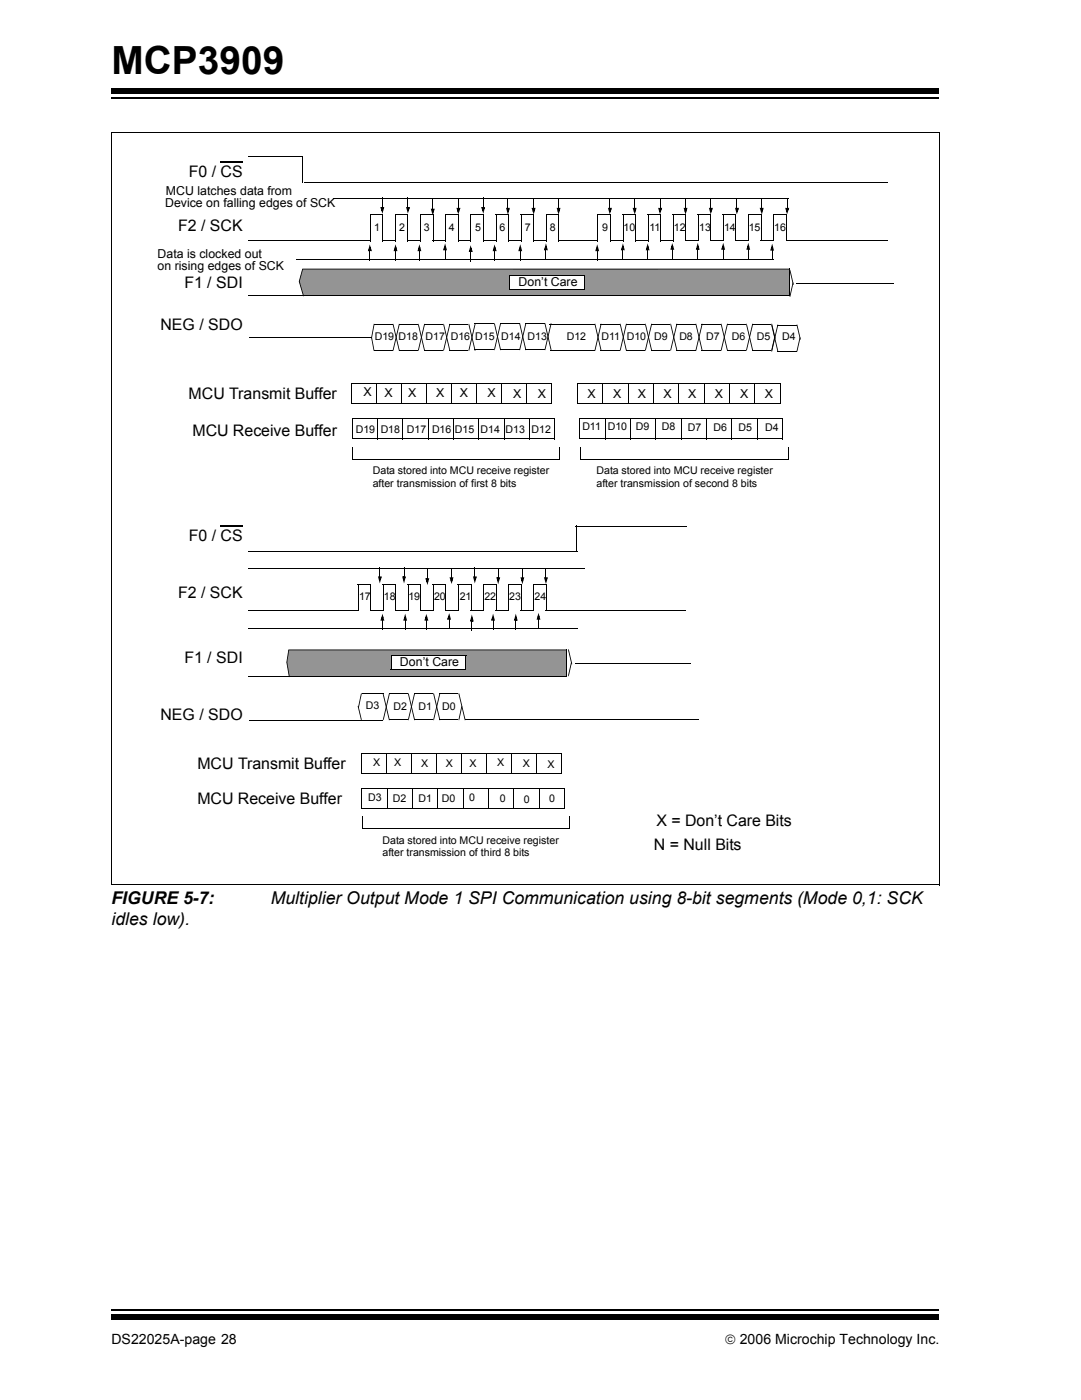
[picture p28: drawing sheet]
<svg xmlns="http://www.w3.org/2000/svg" width="216mm" height="279mm" viewBox="0 0 216 279" stroke-linecap="round" stroke-linejoin="round" font-family="sans-serif">
<defs><g id="words">
<text font-size="7.7" x="22.2" y="14.7">MCP3909</text>
<g font-size="3.5">
<text x="22.2" y="180.4">FIGURE 5-7:</text>
<text x="22.2" y="184.7">idles low).</text>
<text x="54" y="180.4">Multiplier Output Mode 1 SPI Communication using 8-bit segments (Mode 0,1: SCK</text>
</g>
<g font-size="3.2">
<text x="37.7" y="35.4">F0 / CS</text>
<text x="35.5" y="46">F2 / SCK</text>
<text x="36.8" y="57.4">F1 / SDI</text>
<text x="32" y="65.8">NEG / SDO</text>
<text x="37.6" y="79.7">MCU Transmit Buffer</text>
<text x="38.4" y="87.1">MCU Receive Buffer</text>
<text x="37.7" y="107.9">F0 / CS</text>
<text x="35.5" y="119.4">F2 / SCK</text>
<text x="36.8" y="132.4">F1 / SDI</text>
<text x="32" y="143.6">NEG / SDO</text>
<text x="39.3" y="153.5">MCU Transmit Buffer</text>
<text x="39.3" y="160.4">MCU Receive Buffer</text>
<text x="130.9" y="164.8">X = Don’t Care Bits</text>
<text x="130.4" y="169.6">N = Null Bits</text>
</g>
<g font-size="2.8">
<text x="22.2" y="268.1">DS22025A-page 28</text>
<text x="144.5" y="268.1">© 2006 Microchip Technology Inc.</text>
</g>
<g font-size="2.5">
<text x="32.9" y="41.3">Device on falling edges of SCK</text>
<text x="33.1" y="38.9">MCU latches data from</text>
<text x="31.4" y="51.4">Data is clocked out</text>
<text x="31.4" y="53.8">on rising edges of SCK</text>
<text x="103.4" y="57.1">Don’t Care</text>
<text x="72.5" y="79.1">X</text>
<text x="76.6" y="79.2">X</text>
<text x="81.4" y="79.3">X</text>
<text x="87" y="79.3">X</text>
<text x="91.7" y="79.3">X</text>
<text x="97.2" y="79.1">X</text>
<text x="102.3" y="79.3">X</text>
<text x="107.3" y="79.5">X</text>
<text x="117.1" y="79.3">X</text>
<text x="122.2" y="79.3">X</text>
<text x="127.2" y="79.3">X</text>
<text x="132.3" y="79.5">X</text>
<text x="137.2" y="79.5">X</text>
<text x="142.6" y="79.5">X</text>
<text x="147.6" y="79.5">X</text>
<text x="152.5" y="79.5">X</text>
<text x="79.8" y="132.9">Don’t Care</text>
</g>
<g font-size="2.1">
<text x="74.6" y="46">1</text>
<text x="79.6" y="46">2</text>
<text x="84.5" y="46">3</text>
<text x="89.5" y="46">4</text>
<text x="94.7" y="46">5</text>
<text x="99.6" y="46">6</text>
<text x="104.6" y="46">7</text>
<text x="109.6" y="46">8</text>
<text x="120.1" y="46">9</text>
<text x="124.4" y="46">10</text>
<text x="129.5" y="46">11</text>
<text x="134.4" y="46">12</text>
<text x="139.4" y="46">13</text>
<text x="144.4" y="46">14</text>
<text x="149.3" y="46">15</text>
<text x="154.4" y="46">16</text>
<text x="74.7" y="67.9">D19 D18</text>
<text x="84.9" y="67.8">D17 D16 D15 D14 D13</text>
<text x="113" y="67.8">D12</text>
<text x="119.9" y="67.8">D11 D10</text>
<text x="130.5" y="67.8">D9</text>
<text x="135.5" y="67.8">D8</text>
<text x="140.8" y="67.8">D7</text>
<text x="145.9" y="67.8">D6</text>
<text x="150.9" y="67.8">D5</text>
<text x="156" y="67.9">D4</text>
<text x="71" y="86.4">D19</text>
<text x="75.9" y="86.3">D18 D17 D16</text>
<text x="90.7" y="86.3">D15 D14 D13 D12</text>
<text x="116.1" y="85.9">D11 D10</text>
<text x="126.8" y="85.9">D9</text>
<text x="132" y="85.9">D8</text>
<text x="137.1" y="86.1">D7</text>
<text x="142.3" y="86.1">D6</text>
<text x="147.3" y="86.1">D5</text>
<text x="152.6" y="86">D4</text>
<text x="74.3" y="94.6">Data stored into MCU receive register</text>
<text x="119" y="94.6">Data stored into MCU receive register</text>
<text x="74.3" y="97.1">after transmission of first 8 bits</text>
<text x="119" y="97.1">after transmission of second 8 bits</text>
<text x="71.6" y="119.7">17</text>
<text x="76.5" y="119.7">18</text>
<text x="81.4" y="119.7">19</text>
<text x="86.6" y="119.7">20</text>
<text x="91.7" y="119.7">21</text>
<text x="96.6" y="119.7">22</text>
<text x="101.5" y="119.7">23</text>
<text x="106.6" y="119.7">24</text>
<text x="72.9" y="141.5">D3</text>
<text x="78.5" y="141.6">D2</text>
<text x="83.5" y="141.6">D1</text>
<text x="88.2" y="141.6">D0</text>
<text x="74.4" y="152.8">X</text>
<text x="78.6" y="152.9">X</text>
<text x="84" y="153">X</text>
<text x="88.9" y="153">X</text>
<text x="93.6" y="153">X</text>
<text x="99.1" y="152.9">X</text>
<text x="104.2" y="153.1">X</text>
<text x="109.2" y="153.2">X</text>
<text x="73.4" y="159.9">D3</text>
<text x="78.4" y="160.1">D2</text>
<text x="83.4" y="160.1">D1</text>
<text x="88.1" y="160.1">D0</text>
<text x="93.6" y="159.9">0</text>
<text x="99.7" y="160.1">0</text>
<text x="104.5" y="160.3">0</text>
<text x="109.5" y="160">0</text>
<text x="76.3" y="168.3">Data stored into MCU receive register</text>
<text x="76.3" y="170.8">after transmission of third 8 bits</text>
</g>
</g></defs>
<path d="M22.2 19.6h165.1" fill="none" stroke="#000" stroke-width=".36"/>
<path d="M22.2 17.7h165.1v1h-165.1z" fill="#000"/>
<path d="M22.2 260.3h165.1v6h-165.1z" fill="#fff"/>
<path d="M22.2 261.4h165.1" fill="none" stroke="#000" stroke-width=".36"/>
<g fill="#000">
<path d="M49.6 31.2v.1zM60.2 31.2l.2 .1zM60.7 36.3l.1 .1zM73.8 48l.1 .2zM73.8 42.8l.2 .1zM76.3 42.8v.2zM76.3 42.8l.1 .1zM78.8 48v.1zM78.8 42.8l.2 .1zM81.3 42.8v.1zM81.3 42.8l.1 .1zM83.8 48l.1 .1z"/>
<path d="M83.8 42.8l.2 .1zM86.3 42.8l.1 .1zM88.8 48l.1 .1zM88.8 42.8l.2 .1zM91.3 42.8l.1 .1zM91.3 42.8l.2 .1zM93.8 42.8l.2 .1zM93.8 48l.1 .1zM96.3 42.8l.1 .1zM96.3 42.8l.2 .1zM98.8 48l.1 .1zM98.8 42.8l.2 .1z"/>
<path d="M101.3 42.8l.1 .1zM101.3 42.8l.2 .1zM103.8 48l.1 .1zM103.8 42.8l.2 .1zM106.3 42.8l.1 .1zM106.3 42.8l.2 .1zM108.8 48l.1 .1zM108.9 42.8l.1 .1zM111.2 41.5h.2v.3h-.2zM111.3 39.6h.2v2h-.2zM111.3 42.8l.1 .1zM111.3 42.8l.2 .1z"/>
<path d="M111 41.5l.4 .1 .1 .5-.3 .1 .2-.6 .3 .1-.3 .1v-.3h.4l-.4 1.4zM119.1 48l.1 .1zM119.1 42.8l.2 .1zM121.5 41.5h.1v.3h-.1zM121.5 39.6h.2v2h-.2zM121.2 41.5l.4 .1 .2 .5-.4 .1 .2-.6 .3 .1-.3 .1v-.3h.4l-.4 1.3zM121.6 42.8l.1 .1zM121.6 42.8l.2 .1zM124.1 42.8l.2 .1zM124.1 48l.1 .1zM126.4 41.5h.2v.3h-.2zM126.5 39.6h.1v2h-.1z"/>
<path d="M126.1 41.5l.5 .1 .1 .5-.3 .1 .1-.6 .4 .1-.3 .1v-.3h.3l-.3 1.3zM126.6 42.8l.1 .1zM126.6 42.8l.2 .1zM129.1 49.9h.1v2h-.1zM129.1 48l.1 .1zM129.1 48.6l.4 1.4-.4-.2-.1-.5 .3-.1-.1 .6-.4-.1 .3-.1v.4h-.3zM129.1 49.6h.2v.4h-.2zM129.2 42.8l.1 .1zM131.5 41.5h.1v.3h-.1zM131.5 39.6h.2v2h-.2zM131.2 41.5l.4 .1 .2 .5-.4 .1 .2-.6 .4 .1-.4 .1v-.3h.4l-.4 1.3zM131.6 42.8l.1 .1z"/>
<path d="M131.6 42.8l.2 .1zM134 49.8h.1v2h-.1zM134 48.5l.5 1.3-.5-.1-.1-.5 .3-.1-.1 .6-.4-.1 .3-.1v.3h-.3zM134 49.5h.2v.3h-.2zM134.2 42.8l.1 .1zM136.5 41.5h.2v.3h-.2zM136.6 39.6h.2v2h-.2zM136.3 41.5l.4 .1 .2 .5-.4 .1 .2-.6 .3 .1-.3 .1v-.3h.4l-.4 1.4zM139 49.8h.2v2h-.2zM139.1 48.5l.4 1.3-.4-.1-.1-.5 .3-.1-.2 .6-.3-.1 .3-.1v.3h-.4zM139.1 49.5h.2v.3h-.2zM141.6 41.5h.1v.3h-.1z"/>
<path d="M141.6 39.6h.2v2h-.2zM141.4 41.5l.4 .1 .1 .5-.3 .1 .1-.6 .4 .1-.4 .1v-.3h.5l-.5 1.3zM144.1 49.8h.2v2h-.2zM144.2 48.5l.4 1.3-.4-.1-.2-.5 .4-.1-.2 .6-.3-.1 .3-.1v.3h-.4zM144.2 49.5h.2v.3h-.2zM146.8 41.5h.1v.3h-.1zM146.9 39.6h.1v2h-.1zM146.6 41.5l.4 .1 .1 .5-.3 .1 .1-.6 .4 .1-.4 .1v-.3h.5l-.5 1.3zM149.1 49.8h.2v2h-.2zM149.2 48.5l.4 1.3-.4-.1-.2-.5 .4-.1-.2 .6-.3-.1 .3-.1v.3h-.4zM149.2 49.5h.2v.3h-.2zM151.7 41.5h.2v.3h-.2z"/>
<path d="M151.8 39.6h.2v2h-.2zM151.5 41.5l.4 .1 .2 .5-.4 .1 .2-.6 .3 .1-.3 .1v-.3h.4l-.4 1.3zM156.8 41.5h.2v.3h-.2zM156.9 39.6h.1v2h-.1zM156.6 41.5l.4 .1 .1 .5-.3 .1 .2-.6 .3 .1-.3 .1v-.3h.4l-.5 1.3zM74 67.2l.2 .1zM74 67.3h.2l.5 2.6h-.2zM74.5 69.9l.2 .1zM78.3 64.7h.2zM78.3 64.7h.2l1.2 5.2h-.2zM78.3 69.9l.1 .1zM79.5 69.9l.2 .1z"/>
<path d="M79.5 64.6l.2 .1zM79.5 64.7h.2l-1.2 5.2h-.2zM83.3 64.7h.2zM83.3 64.7h.2l1.2 5.2h-.1zM83.3 69.9l.2 .1zM84.6 69.9l.2 .1zM84.6 64.6l.1 .1zM84.6 64.7h.1l-1.2 5.2h-.2zM88.3 64.7h.2zM88.4 64.7h.1l1.3 5.2h-.2zM88.4 69.9l.1 .1zM89.6 69.9l.2 .1z"/>
<path d="M89.6 64.6l.2 .1zM89.6 64.7h.2l-1.3 5.2h-.1zM93.4 64.7h.2zM93.4 64.7h.2l1.2 5.2h-.2zM93.4 69.9l.2 .1zM94.6 69.9l.2 .1zM94.7 64.6l.1 .1zM94.6 64.7h.2l-1.2 5.2h-.2zM118.5 64.6l.2 .1zM118.6 64.7h.1l1.2 5.2h-.1zM118.6 69.9l.1 .1zM119.8 69.9l.2 .1z"/>
<path d="M119.8 64.6l.1 .1zM119.8 64.7h.1l-1.2 5.2h-.1zM123.5 69.8v.2zM123.6 64.6l.2 .1zM123.6 64.7h.2l1.2 5.2h-.2zM123.6 69.9l.1 .1zM124.8 69.9l.2 .1zM124.8 64.6l.2 .1zM124.8 64.7h.2l-1.2 5.2h-.2zM128.5 64.6l.1 .2zM128.5 69.8l.1 .2zM128.6 64.6l.2 .1z"/>
<path d="M128.6 64.7h.2l1.2 5.2h-.2zM128.6 69.9l.2 .1zM129.8 69.9l.2 .1zM129.9 64.6l.1 .1zM129.8 64.7h.2l-1.2 5.2h-.2zM133.5 64.6l.1 .2zM133.5 69.8l.1 .2zM133.6 64.6l.2 .1zM133.6 64.7h.2l1.2 5.2h-.1zM133.6 69.9l.2 .1zM134.9 69.9l.2 .1zM134.9 64.6l.1 .1z"/>
<path d="M134.9 64.7h.1l-1.2 5.2h-.2zM138.6 64.6l.1 .2zM138.6 69.8l.1 .2zM138.7 64.6l.2 .1zM138.7 64.7h.2l1.2 5.2h-.2zM138.7 69.9l.1 .1zM139.9 69.9l.2 .1zM139.9 64.6l.2 .1zM139.9 64.7h.2l-1.2 5.2h-.2zM143.6 64.6l.1 .2zM143.6 69.8l.1 .2zM143.7 64.6l.2 .1z"/>
<path d="M143.7 64.7h.2l1.2 5.2h-.2zM143.7 69.9l.2 .1zM144.9 69.9l.2 .1zM145 64.6l.1 .1zM144.9 64.7h.2l-1.2 5.2h-.2zM148.7 64.6l.2 .1zM148.8 64.7h.1l1.3 5.2h-.2zM148.8 69.9l.1 .1zM150 69.9l.2 .1zM150 64.6l.2 .1zM150 64.7h.2l-1.3 5.2h-.1zM153.8 64.6l.2 .1z"/>
<path d="M153.8 64.7h.2l.6 2.8h-.1zM153.8 69.9l.1 .1zM154.4 67.1l.2 .2zM154.4 67.2l.2 .1-.6 2.6h-.2zM154.5 67.5l.2 .1zM22.2 262.4h165.1v1h-165.1z"/>
</g>
<g fill="none" stroke="#000" stroke-width=".2">
<path d="M49.6 31.3h10.8M60.3 31.3v5.1M60.8 36.4h116.1M66.5 39.7h90.8M49.6 48.1h24.2M49.6 59.1h10.8M59.1 51.7h95.2M73.7 42.9h2.6M73.9 42.9v5.3M76.2 48h2.6M76.3 42.9v5.3M78.7 42.8h2.6"/>
<path d="M78.9 42.9v5.3M81.3 48h2.5M81.3 42.9v5.3M83.8 42.8h2.5M83.9 42.9v5.3M86.3 48h2.5M86.4 42.9v5.3M88.8 42.8h2.5M88.9 42.9v5.3M91.3 48h2.5M91.4 42.9v5.3M93.8 42.8h2.5"/>
<path d="M93.9 42.9v5.3M96.3 48h2.5M96.4 42.9v5.3M98.8 42.8h2.5M98.9 42.9v5.3M101.3 48h2.5M101.4 42.9v5.3M102.3 53.8h28.8M103.8 42.8h2.5M103.9 42.9v5.3M106.3 48h2.5M106.4 42.9v5.3"/>
<path d="M108.8 42.8h2.5M108.9 42.9v5.3M111.3 48h7.8M111.4 42.9v5.3M119.1 42.8h2.5M119.2 42.9v5.3M121.6 48h2.5M121.7 42.9v5.3M124.1 42.8h2.5M124.2 42.9v5.3M126.6 48h2.5M126.7 42.9v5.3"/>
<path d="M129.1 42.8h2.5M129.2 42.9v5.3M131.6 48h2.6M131.7 42.9v5.3M134.1 42.8h2.6v5.4M134.3 42.9v5.3M136.7 48h2.6M139.1 42.8h2.7v5.4M139.3 42.8v5.4M141.7 48h2.6M144.1 42.8h2.7l-.1 5.4M144.3 42.8v5.4"/>
<path d="M146.7 48h2.6M149.2 42.8h2.6v5.4M149.3 42.8v5.4M151.7 48h2.6M154.2 42.8h2.6v5.3M154.3 42.8v5.3M156.8 48h20.3M49.6 67.3h24.4M74.5 64.7h3.8M74.5 69.9h3.8M79.5 64.7h3.8M79.5 69.9h3.8"/>
<path d="M84.6 64.7h3.7M84.6 69.9h3.7M89.6 64.7h3.8M89.6 69.9h3.8M109.6 64.7h9.1M109.7 70h8.9M119.8 64.7h3.7M119.8 69.9h3.7M124.8 64.7h3.7M124.8 69.9h3.7M129.8 64.7h3.7M129.8 69.9h3.7"/>
<path d="M134.9 64.7h3.7M134.9 69.9h3.7M139.9 64.7h3.7M139.9 69.9h3.7M144.9 64.7h3.8M144.9 69.9h3.8M150 64.7h3.8M150 69.9h3.8"/>
</g>
<g fill="#000">
<path d="M111.2 41.7h.3l-.1 .5zM121.5 41.7h.3l-.2 .5zM126.4 41.7h.3l-.1 .5zM129.1 49.2l.2 .6h-.3zM131.5 41.7h.3l-.2 .5zM134 49.1l.2 .6h-.3zM136.5 41.7h.3l-.1 .5zM139.1 49.1l.2 .6h-.3zM141.6 41.7h.3l-.2 .5zM144.2 49.1l.2 .6h-.4zM146.8 41.7h.3l-.2 .5zM149.2 49.1l.2 .6h-.3z"/>
<path d="M151.7 41.7h.3l-.1 .5zM156.8 41.7h.3l-.1 .5z"/>
</g>
<path d="M60.3 53.7h97.2v5.4h-97l-.8-2.9z" fill-rule="evenodd" fill="#949494"/>
<path d="M60.3 53.7h.1l-.6 2.5h-.2h.2l.8 2.8-.1 .1-.9-2.9z" fill="#000"/>
<path d="M60.3 53.7h97.2M60.5 59.1h97.1M157.5 53.6v5.5" fill="none" stroke="#000" stroke-width=".2"/>
<path d="M101.6 55.1h14.9v2.6h-14.9z" fill="#fff"/>
<path d="M101.5 57.7h15M101.6 55.1h15M101.6 55v2.7M116.5 55.1v2.7" fill="none" stroke="#000" stroke-width=".2"/>
<path d="M70.2 76.6h5v4h-5z" fill="#fff"/>
<path d="M70.2 76.6h5M70.2 76.5v4.1M75.2 76.6v4M70.1 80.6h5.1" fill="none" stroke="#000" stroke-width=".2"/>
<path d="M75.2 76.6h4.9v4h-4.9z" fill="#fff"/>
<path d="M75.2 76.6h5M75.2 76.5v4.1M80.1 76.6v4M75.1 80.6h5" fill="none" stroke="#000" stroke-width=".2"/>
<path d="M80.1 76.6h5v4h-5z" fill="#fff"/>
<path d="M80.1 76.5v4.1M80.1 76.6h5.1M85.1 76.6v4M80.1 80.6h5" fill="none" stroke="#000" stroke-width=".2"/>
<path d="M85.1 76.6h5v4h-5z" fill="#fff"/>
<path d="M85.1 76.6h5.1M85.1 76.5v4.1M90.1 76.6v4M85 80.6h5.1" fill="none" stroke="#000" stroke-width=".2"/>
<path d="M90.1 76.6h5v4h-5z" fill="#fff"/>
<path d="M90.1 76.6h5M90.1 76.5v4.1M95.1 76.6v4M90 80.6h5.1" fill="none" stroke="#000" stroke-width=".2"/>
<path d="M95.1 76.6h5v4h-5z" fill="#fff"/>
<path d="M95.1 76.6h5M95.1 76.5v4.1M100.1 76.6v4M95 80.6h5.1" fill="none" stroke="#000" stroke-width=".2"/>
<path d="M100.1 76.6h4.9v4h-4.9z" fill="#fff"/>
<path d="M100.1 76.6h5M100.1 76.5v4.1M105 76.6v4M100 80.6h5" fill="none" stroke="#000" stroke-width=".2"/>
<path d="M105 76.6h5v4h-5z" fill="#fff"/>
<path d="M105 76.6h5.1M105 76.5v4.1M110 76.6v4M104.9 80.6h5.1" fill="none" stroke="#000" stroke-width=".2"/>
<path d="M115.2 76.6h5v4h-5z" fill="#fff"/>
<path d="M115.2 76.6h5.1M115.2 76.5v4.1M120.2 76.6v4M115.1 80.6h5.1" fill="none" stroke="#000" stroke-width=".2"/>
<path d="M120.2 76.6h5.1v4h-5.1z" fill="#fff"/>
<path d="M120.2 76.6h5.1M120.2 76.5v4.1M125.3 76.6v4M120.1 80.6h5.2" fill="none" stroke="#000" stroke-width=".2"/>
<path d="M125.3 76.6h5v4h-5z" fill="#fff"/>
<path d="M125.3 76.6h5.1M125.3 76.5v4.1M130.3 76.6v4M125.2 80.6h5.1" fill="none" stroke="#000" stroke-width=".2"/>
<path d="M130.3 76.6h5.1v4h-5.1z" fill="#fff"/>
<path d="M130.3 76.6h5.1M130.3 76.5v4.1M135.4 76.6v4M130.2 80.6h5.2" fill="none" stroke="#000" stroke-width=".2"/>
<path d="M135.4 76.6h5v4h-5z" fill="#fff"/>
<path d="M135.4 76.5v4.1M135.4 76.6h5.1M140.4 76.6v4M135.3 80.6h5.1" fill="none" stroke="#000" stroke-width=".2"/>
<path d="M140.4 76.6h5v4h-5z" fill="#fff"/>
<path d="M140.4 76.5v4.1M140.4 76.6h5.1M145.4 76.6v4M140.3 80.6h5.1" fill="none" stroke="#000" stroke-width=".2"/>
<path d="M145.4 76.6h5.1v4h-5.1z" fill="#fff"/>
<path d="M145.4 76.5v4.1M145.4 76.6h5.2M150.5 76.6v4M145.4 80.6h5.1" fill="none" stroke="#000" stroke-width=".2"/>
<path d="M150.5 76.6h5v4h-5z" fill="#fff"/>
<path d="M150.5 76.5v4.1M150.5 76.6h5.1M155.5 76.6v4M150.4 80.6h5.1" fill="none" stroke="#000" stroke-width=".2"/>
<path d="M70.2 83.6h5.1v4h-5.1z" fill="#fff"/>
<path d="M70.1 87.6h5.2M70.2 83.5v4.1M70.2 83.6h5.2M75.3 83.6v4.1" fill="none" stroke="#000" stroke-width=".2"/>
<path d="M75.3 83.6h5v4h-5z" fill="#fff"/>
<path d="M75.2 87.6h5.1M75.3 83.5v4.1M75.3 83.6h5.1M80.3 83.6v4.1" fill="none" stroke="#000" stroke-width=".2"/>
<path d="M80.3 83.6h5v4h-5z" fill="#fff"/>
<path d="M80.2 87.6h5.1M80.3 83.5v4.1M80.3 83.6h5.1M85.3 83.6v4.1" fill="none" stroke="#000" stroke-width=".2"/>
<path d="M85.3 83.6h5.1v4h-5.1z" fill="#fff"/>
<path d="M85.3 87.6h5.1M85.3 83.5v4.1M85.3 83.6h5.2M90.4 83.6v4.1" fill="none" stroke="#000" stroke-width=".2"/>
<path d="M90.4 83.6h5v4h-5z" fill="#fff"/>
<path d="M90.3 87.6h5.1M90.4 83.5v4.1M90.4 83.6h5.1M95.4 83.6v4.1" fill="none" stroke="#000" stroke-width=".2"/>
<path d="M95.4 83.6h5.1v4h-5.1z" fill="#fff"/>
<path d="M95.4 87.6h5.1M95.4 83.5v4.1M95.4 83.6h5.2M100.5 83.6v4.1" fill="none" stroke="#000" stroke-width=".2"/>
<path d="M100.5 83.6h5v4h-5z" fill="#fff"/>
<path d="M100.4 87.6h5.1M100.5 83.6h5.1M100.5 83.5v4.1M105.5 83.6v4.1" fill="none" stroke="#000" stroke-width=".2"/>
<path d="M105.5 83.6h5.1v4h-5.1z" fill="#fff"/>
<path d="M105.5 87.6h5.1M105.5 83.6h5.2M105.5 83.5v4.1M110.6 83.6v4.1" fill="none" stroke="#000" stroke-width=".2"/>
<path d="M115.6 83.6h5.1v4h-5.1z" fill="#fff"/>
<path d="M115.5 87.6h5.2M115.6 83.6h5.2M115.6 83.5v4.1M120.7 83.6v4.1" fill="none" stroke="#000" stroke-width=".2"/>
<path d="M120.7 83.6h5v4h-5z" fill="#fff"/>
<path d="M120.6 87.6h5.1M120.7 83.6h5.1M120.7 83.5v4.1M125.7 83.6v4.1" fill="none" stroke="#000" stroke-width=".2"/>
<path d="M125.7 83.6h5.1v4h-5.1z" fill="#fff"/>
<path d="M125.6 87.6h5.2M125.7 83.6h5.2M125.7 83.5v4.1M130.8 83.6v4.1" fill="none" stroke="#000" stroke-width=".2"/>
<path d="M130.8 83.6h5v4h-5z" fill="#fff"/>
<path d="M130.7 87.6h5.1M130.8 83.6h5.1M130.8 83.5v4.1M135.8 83.6v4.1" fill="none" stroke="#000" stroke-width=".2"/>
<path d="M135.8 83.6h5.1v4h-5.1z" fill="#fff"/>
<path d="M135.7 87.6h5.2M135.8 83.6h5.1M135.8 83.5v4.1M140.9 83.6v4.1" fill="none" stroke="#000" stroke-width=".2"/>
<path d="M140.9 83.6h5v4h-5z" fill="#fff"/>
<path d="M140.8 87.6h5.1M140.9 83.6h5.1M140.9 83.5v4.1M145.9 83.6v4.1" fill="none" stroke="#000" stroke-width=".2"/>
<path d="M145.9 83.6h5.1v4h-5.1z" fill="#fff"/>
<path d="M145.8 87.6h5.2M145.9 83.6h5.1M145.9 83.5v4.1M151 83.6v4.1" fill="none" stroke="#000" stroke-width=".2"/>
<path d="M151 83.6h5v4h-5z" fill="#fff"/>
<g fill="none" stroke="#000" stroke-width=".2">
<path d="M73.7 50v2M78.9 50v2M83.6 50v2M98.6 50v2M103.7 50v2M119.1 50v2M158.8 56.6h19.4M94.7 64.6h3.8M94.7 69.8h3.8M99.7 64.6h3.8M99.7 69.8h3.8M104.8 64.6h3.7"/>
<path d="M104.8 69.8h3.7M70.3 89.2v2.5M111.6 89.2v2.5h-41.4M115.8 89.2v2.5M150.9 87.6h5.1M151 83.5v4.1M151 83.6h5.1M156 83.6v4.1M157.1 89.2v2.5h-41.4M49.6 110.1h65.7M49.6 113.4h67.1M71.3 116.6h2.6v5.3"/>
<path d="M71.4 116.6v5.3M76.3 116.6l2.6-.1v5.4M76.4 116.5v5.4M81.3 116.6h2.6v5.3M81.4 116.5v5.4M86.3 116.6h2.6v5.3M86.4 116.5v5.4M91.3 116.6h2.6v5.3M91.4 116.5v5.4M96.3 116.6h2.6M96.5 116.5v5.4M98.9 116.5v5.4"/>
<path d="M101.3 116.6h2.6v5.3M101.5 116.5v5.4M106.3 116.6h2.6v5.3M106.5 116.5v5.4M114.8 105h22.2M115 105v5.2M49.5 135h8.4M49.5 125.4h65.8M49.6 121.8h21.8M73.8 121.8h2.6M77.5 138.5h3.8M78.8 121.8h2.6"/>
<path d="M82.6 138.5h3.7M83.8 121.8h2.6M87.6 138.5h3.8M88.8 121.8h2.6M93.8 121.8h2.6M98.8 121.8h2.6M99.9 129.9h11.9M100 135.1h10M103.8 121.8h2.6M108.8 121.8h28M77.5 143.7h3.8M82.6 143.7h3.7"/>
<path d="M87.6 143.7h3.8M92.9 143.6h46.4"/>
</g>
<g fill="#000">
<path d="M73.7 48.8l.5 1.3-.5-.1-.1-.5 .3-.1-.1 .6-.4-.1 .3-.1v.3h-.3zM73.7 49.8h.2v.3h-.2zM76.1 41.3h.1v.4h-.1zM76.2 39.4h.1v2h-.1zM75.8 41.3l.4 .1 .2 .6-.3 .1 .1-.7 .4 .2-.4 .1v-.4h.4l-.3 1.4zM78.9 48.7l.3 1.4-.4-.1-.1-.5 .3-.1-.1 .6-.4-.1 .4-.1v.3h-.4zM78.9 49.8h.1v.3h-.1zM81.2 41.3h.1v.4h-.1zM81.3 39.4h.1v2h-.1zM81 41.3l.4 .1 .1 .6-.3 .1 .1-.7 .4 .2-.4 .1v-.4h.5l-.5 1.3zM83.6 48.7l.4 1.4-.4-.1-.1-.5 .3-.1-.1 .6-.4-.1 .3-.1v.3h-.4zM83.6 49.8h.2v.3h-.2z"/>
<path d="M86.1 41.7h.2v.3h-.2zM86.2 39.8h.2v1.9h-.2zM85.9 41.7l.4 .1 .2 .5-.4 .1 .2-.6 .3 .1-.3 .1v-.3h.4l-.4 1.3zM88.7 49.9h.1v2h-.1zM88.8 48.6l.3 1.4-.4-.2-.1-.5 .3-.1-.1 .6-.4-.1 .4-.1v.4h-.5zM88.8 49.6h.1v.4h-.1zM91.2 41.5h.2v.3h-.2zM91.3 39.6h.2v2h-.2zM91 41.5l.4 .1 .2 .5-.4 .1 .2-.6 .3 .1-.3 .1v-.3h.4l-.4 1.3zM93.8 50.2h.1v2h-.1zM93.8 48.9l.5 1.4-.4-.1-.2-.6 .3-.1-.1 .7-.4-.1 .4-.2v.4h-.4zM93.9 49.9h.1v.4h-.1z"/>
<path d="M96.2 41.3h.2v.4h-.2zM96.3 39.4h.1v2h-.1zM95.9 41.3l.5 .1 .1 .6-.3 .1 .1-.7 .4 .2-.3 .1v-.4h.3l-.3 1.4zM98.6 48.8l.4 1.3-.4-.1-.2-.5 .4-.1-.2 .6-.3-.1 .3-.1v.3h-.4zM98.6 49.8h.2v.3h-.2zM101.1 41.5h.2v.3h-.2zM101.2 39.6h.2v2h-.2zM100.9 41.5l.4 .1 .2 .5-.4 .1 .2-.6 .3 .1-.3 .1v-.3h.4l-.4 1.4zM103.7 48.7l.4 1.4-.4-.1-.1-.5 .3-.1-.1 .6-.4-.1 .3-.1v.3h-.3zM103.7 49.8h.2v.3h-.2zM106.2 41.5h.2v.3h-.2zM106.3 39.6h.2v2h-.2z"/>
<path d="M106 41.5l.4 .1 .2 .5-.4 .1 .2-.6 .3 .1-.3 .1v-.3h.4l-.4 1.3zM108.8 49.9h.1v2h-.1zM108.9 48.6l.3 1.4-.4-.2-.1-.5 .3-.1-.1 .6-.4-.1 .4-.1v.4h-.4zM108.9 49.6h.1v.4h-.1zM119.1 48.7l.4 1.4-.4-.1-.2-.5 .4-.1-.2 .6-.3-.1 .3-.1v.3h-.4zM119.1 49.8h.1v.3h-.1zM124.1 49.9h.2v2h-.2zM124.2 48.6l.4 1.4-.4-.2-.2-.5 .4-.1-.2 .6-.3-.1 .3-.1v.4h-.4zM124.2 49.6h.2v.4h-.2zM157.4 53.9h.2zM157.4 54l.2-.1 .7 2.8-.2 .1zM157.4 59.1l.2 .1z"/>
<path d="M158.1 56.4l.1 .1zM158 56.5h.2l-.6 2.7-.2-.1zM158.1 56.8h.2zM74 67.4l.2 .1zM74.5 64.6l.2 .1zM74.5 64.7h.2l-.5 2.8-.2-.1zM98.5 64.5l.2 .1zM98.5 64.6h.2l1.2 5.2h-.2zM98.5 69.8l.2 .1zM99.7 69.8h.2zM99.7 64.5l.2 .1zM99.7 64.6h.2l-1.2 5.2h-.2z"/>
<path d="M103.5 64.5l.2 .1zM103.5 64.6h.2l1.2 5.2h-.1zM103.5 69.8l.2 .1zM104.8 69.8h.1zM104.8 64.5l.1 .1zM104.8 64.6h.1l-1.2 5.2h-.2zM108.6 64.5l.2 .1zM108.6 64.6h.2l1.2 5.2h-.2zM108.6 69.8l.1 .1zM109.8 69.8h.2zM109.8 64.5l.2 .1zM109.8 64.6h.2l-1.2 5.2h-.2z"/>
<path d="M108.7 115.2h.2v.4h-.2zM108.8 115.2l.1 .1zM108.8 113.3h.1v1.9h-.1zM108.5 115.2l.4 .1 .1 .6-.3 .1 .1-.7 .4 .1-.3 .2v-.4h.3l-.3 1.3zM114.7 104.9l.1 .2zM114.9 104.9l.2 .1zM76.3 138.5h.2zM76.3 138.6l.2-.1 1.2 5.1-.2 .1zM81.3 138.4h.2zM81.3 138.5l.2-.1 1.2 5.2-.1 .1zM82.6 138.3l.1 .2zM82.6 138.4l.1 .1-1.2 5.2-.2-.1z"/>
<path d="M86.4 138.4h.2zM86.4 138.5l.2-.1 1.2 5.2-.2 .1zM87.6 138.3l.2 .2zM87.6 138.4l.2 .1-1.2 5.2-.2-.1zM91.4 138.4h.2zM91.4 138.5l.2-.1 1.2 5.2-.2 .1zM99.8 129.8l.1 .1zM99.9 135l.1 .2zM77.5 143.7h.2zM81.3 143.6l.2 .1zM82.6 143.7h.2zM86.4 143.6l.1 .1z"/>
<path d="M87.6 143.7h.2zM91.4 143.6l.2 .1zM92 140.9l.2 .1zM92 141h.2l-.6 2.7-.2-.1zM92.6 143.7h.2z"/>
</g>
<g fill="#000">
<path d="M73.7 49.4l.2 .6h-.3zM76.1 41.5h.3l-.2 .5zM78.9 49.4l.1 .6h-.3zM81.2 41.5h.3l-.2 .5zM83.6 49.4l.2 .6h-.3zM86.1 41.8h.3l-.1 .6zM88.8 49.2l.1 .6h-.3zM91.2 41.7h.4l-.2 .5zM93.9 49.6l.1 .5h-.3zM96.2 41.5h.3l-.1 .5zM98.6 49.4l.2 .6h-.3zM101.1 41.7h.3l-.1 .5z"/>
<path d="M103.7 49.4l.2 .6h-.3zM106.2 41.7h.4l-.2 .5zM108.9 49.2l.1 .6h-.3zM119.1 49.4l.1 .6h-.3zM124.2 49.2l.2 .6h-.4zM108.7 115.4h.3l-.1 .5z"/>
</g>
<path d="M57.6 129.7h55.4v5.3h-55.3l-.5-2.8z" fill-rule="evenodd" fill="#949494"/>
<path d="M57.5 129.7h.2l-.4 2.5h-.2h.2l.5 2.8-.2 .1a8.5 8.5 0 0 1-.1-5.4z" fill="#000"/>
<path d="M57.5 129.7h55.5M57.7 135h55.4M113 129.6v5.4" fill="none" stroke="#000" stroke-width=".2"/>
<path d="M72.1 150.3h5v4h-5z" fill="#fff"/>
<path d="M72 154.3h5.1M72.1 150.2v4.1M72.1 150.3h5.1M77.1 150.3v4.1" fill="none" stroke="#000" stroke-width=".2"/>
<path d="M77.1 150.3h5v4h-5z" fill="#fff"/>
<path d="M77 154.3h5.1M77.1 150.2v4.1M77.1 150.3h5M82.1 150.3v4.1" fill="none" stroke="#000" stroke-width=".2"/>
<path d="M82.1 150.3h5v4h-5z" fill="#fff"/>
<path d="M82 154.3h5.1M82.1 150.3h5M82.1 150.2v4.1M87.1 150.3v4.1" fill="none" stroke="#000" stroke-width=".2"/>
<path d="M87.1 150.3h4.9v4h-4.9z" fill="#fff"/>
<path d="M87 154.3h5M87.1 150.3h5M87.1 150.2v4.1M92 150.3v4.1" fill="none" stroke="#000" stroke-width=".2"/>
<path d="M92 150.3h5v4h-5z" fill="#fff"/>
<path d="M91.9 154.3h5.1M92 150.3h5.1M92 150.2v4.1M97 150.3v4.1" fill="none" stroke="#000" stroke-width=".2"/>
<path d="M97 150.3h5v4h-5z" fill="#fff"/>
<path d="M96.9 154.3h5.1M97 150.2v4.1M97 150.3h5.1M102 150.3v4.1" fill="none" stroke="#000" stroke-width=".2"/>
<path d="M102 150.3h5v4h-5z" fill="#fff"/>
<path d="M101.9 154.3h5.1M102 150.3h5.1M102 150.2v4.1M107 150.3v4.1" fill="none" stroke="#000" stroke-width=".2"/>
<path d="M107 150.3h5v4h-5z" fill="#fff"/>
<path d="M106.9 154.3h5.1M107 150.3h5M107 150.2v4.1M112 150.3v4.1" fill="none" stroke="#000" stroke-width=".2"/>
<path d="M72.2 157.3h5v4h-5z" fill="#fff"/>
<path d="M72.2 157.3h5.1M72.2 157.2v4.1M77.2 157.3v4.1M72.1 161.3h5.1" fill="none" stroke="#000" stroke-width=".2"/>
<path d="M77.2 157.3h5.1v4h-5.1z" fill="#fff"/>
<path d="M77.2 157.2v4.1M77.2 157.3h5.1M82.3 157.3v4.1M77.1 161.3h5.2" fill="none" stroke="#000" stroke-width=".2"/>
<path d="M82.3 157.3h5v4h-5z" fill="#fff"/>
<path d="M82.3 157.3h5.1M82.3 157.2v4.1M87.3 157.3v4.1M82.2 161.3h5.1" fill="none" stroke="#000" stroke-width=".2"/>
<path d="M87.3 157.3h5v4h-5z" fill="#fff"/>
<path d="M87.3 157.2v4.1M87.3 157.3h5.1M92.3 157.3v4.1M87.2 161.3h5.1" fill="none" stroke="#000" stroke-width=".2"/>
<path d="M92.3 157.3h5.1v4h-5.1z" fill="#fff"/>
<path d="M92.3 157.3h5.2M92.3 157.2v4.1M97.4 157.3v4.1M92.2 161.3h5.2" fill="none" stroke="#000" stroke-width=".2"/>
<path d="M97.4 157.3h5v4h-5z" fill="#fff"/>
<path d="M97.4 157.2v4.1M97.4 157.3h5.1M102.4 157.3v4.1M97.3 161.3h5.1" fill="none" stroke="#000" stroke-width=".2"/>
<path d="M102.4 157.3h5.1v4h-5.1z" fill="#fff"/>
<path d="M102.4 157.3h5.2M102.4 157.2v4.1M107.5 157.3v4.1M102.3 161.3h5.2" fill="none" stroke="#000" stroke-width=".2"/>
<path d="M107.5 157.3h5v4h-5z" fill="#fff"/>
<path d="M72.2 138.5h4.3M114.7 132.4h23M49.8 143.7h26.5M107.5 157.3h5.1M107.5 157.2v4.1M112.5 157.3v4.1M72.2 163v2.4M107.4 161.3h5.1M113.6 163v2.4h-41.5" fill="none" stroke="#000" stroke-width=".2"/>
<g fill="#000">
<path d="M75.6 115h.1v.4h-.1zM75.6 113.1h.2v2h-.2zM75.4 115l.4 .2 .1 .5-.3 .1 .1-.6 .4 .1-.4 .1v-.4h.4l-.4 1.4zM80.4 115h.2v.4h-.2zM80.5 113.1h.1v2h-.1zM80.2 115l.4 .2 .1 .5-.3 .1 .1-.6 .4 .1-.3 .1v-.4h.3l-.3 1.4zM85 115.4h.2v.4h-.2zM85.1 113.5h.2v2h-.2zM84.8 115.4l.4 .1 .2 .6-.4 .1 .2-.7 .3 .1-.3 .2v-.4h.4l-.4 1.4zM89.9 115.2h.1v.4h-.1zM90 113.3h.1v2h-.1zM89.6 115.2l.4 .1 .2 .6-.3 .1 .1-.7 .4 .1-.4 .2v-.4h.4l-.4 1.3z"/>
<path d="M94.5 115h.2v.4h-.2zM94.6 113.1h.2v2h-.2zM94.3 115l.4 .2 .1 .5-.3 .1 .2-.6 .3 .1-.3 .1v-.4h.4l-.4 1.4zM99.2 115.2h.1v.4h-.1zM99.3 113.3h.1v2h-.1zM99 115.2l.4 .1 .1 .6-.3 .1 .1-.7 .4 .1-.4 .2v-.4h.4l-.4 1.4zM104 115.2h.2v.4h-.2zM104.1 113.3h.1v2h-.1zM103.8 115.2l.4 .1 .1 .6-.3 .1 .1-.7 .4 .1-.3 .2v-.4h.3l-.3 1.4zM72 138.3l.1 .2zM72 138.4l.1 .1-.5 2.7h-.2zM72.2 138.4v.2z"/>
<path d="M76.2 123.8l.1 .1zM76.2 123.9h.1v1.9h-.1zM76.3 122.5l.3 1.4-.4-.2-.1-.5 .3-.1-.1 .6-.4-.1 .4-.1v.4h-.4zM76.3 123.5h.1v.4h-.1zM77.6 138.3l.1 .2zM77.6 138.4l.1 .1-1.2 5.1h-.2zM80.7 123.8l.2 .1zM80.7 123.9h.2v1.9h-.2zM80.8 122.5l.4 1.4-.4-.2-.2-.5 .4-.1-.2 .6h-.3l.3-.2v.4h-.4zM80.8 123.5h.1v.4h-.1zM84.9 123.8l.2 .1zM84.9 123.9h.2v1.9h-.2z"/>
<path d="M85 122.5l.4 1.4-.4-.2-.2-.5 .4-.1-.2 .6h-.3l.3-.2v.4h-.4zM85 123.5h.2v.4h-.2zM89.5 123.6h.1v2h-.1zM89.6 122.4l.3 1.3-.4-.2-.1-.5 .3-.1-.1 .6-.4-.1 .4-.1v.4h-.5zM89.6 123.3h.1v.4h-.1zM94 124h.2v1.9h-.2zM94.1 122.6l.4 1.4-.4-.1-.2-.5 .4-.1-.2 .6-.3-.1 .3-.1v.3h-.4zM94.1 123.7h.1v.3h-.1zM98.2 123.8h.2v2h-.2zM98.3 122.5l.4 1.4-.4-.2-.2-.5 .4-.1-.2 .6-.3-.1 .3-.1v.4h-.4zM98.3 123.5h.2v.4h-.2zM102.8 123.8h.1v2h-.1z"/>
<path d="M102.8 122.5l.4 1.4-.4-.2-.1-.5 .3-.1-.1 .6h-.4l.3-.2v.4h-.3zM102.8 123.5h.2v.4h-.2zM107.3 123.6h.2v2h-.2zM107.4 122.3l.4 1.4-.4-.2-.2-.5 .3-.1-.1 .6-.3-.1 .3-.1v.4h-.4zM107.4 123.3h.1v.4h-.1zM113.2 129.6h.2zM113.3 129.7l.1-.1 .7 2.9h-.2zM113.3 134.8l.1 .2zM113.9 132.1l.1 .1zM113.9 132.2h.1l-.6 2.7-.1-.1zM113.9 132.5h.2zM114.6 132.3l.1 .1z"/>
<path d="M49.7 143.6l.1 .2zM71.3 140.9h.2zM71.3 141l.2-.1 .6 2.7-.1 .1zM71.4 141.2l.1 .1zM72 143.7h.2zM76.3 143.6l.2 .1z"/>
</g>
<g fill="#000">
<path d="M75.6 115.2h.3l-.2 .6zM80.4 115.2h.3l-.1 .6zM85 115.6h.4l-.2 .5zM89.9 115.4h.3l-.2 .5zM94.5 115.2h.3l-.1 .6zM99.2 115.4h.3l-.2 .5zM104 115.4h.3l-.1 .5zM76.3 123.1l.1 .6h-.3zM80.8 123.1l.1 .6h-.3zM85 123.1l.2 .6h-.3zM89.6 123l.1 .5h-.3zM94.1 123.3l.1 .6h-.3z"/>
<path d="M98.3 123.1l.2 .6h-.4zM102.8 123.1l.2 .6h-.3zM107.4 123l.1 .5h-.3z"/>
</g>
<path d="M78 130.9h14.9v2.6h-14.9z" fill="#fff"/>
<path d="M22.3 26.5h165M22.3 26.5v150.1M187.2 26.5v150.2M155 64.9h3.7M155 70.1h3.7M77.9 133.5h15M78 130.9h14.9M78 130.8v2.7M92.9 130.9v2.7M22.2 176.6h165" fill="none" stroke="#000" stroke-width=".2"/>
<g fill="#000">
<path d="M153.9 49.9l.2 .1zM153.9 50h.2v1.9h-.2zM154 48.6l.3 1.4-.4-.1-.1-.6h.3l-.1 .6-.4-.1 .4-.1v.3h-.4zM154 49.7h.1v.3h-.1zM153.8 64.8l.2 .1zM153.8 64.9h.2l1.2 5.1-.2 .1zM153.8 70l.1 .2zM155 70.1h.2zM155 64.8l.2 .1zM155 64.9h.2l-1.2 5.2-.2-.1zM158.7 64.8l.1 .2zM158.7 70l.1 .2z"/>
<path d="M158.8 64.8l.2 .1zM158.8 64.9h.2l.7 2.8h-.2zM158.8 70l.2 .2zM159.4 67.3l.2 .2zM159.4 67.4l.2 .1-.6 2.6-.2-.1zM159.5 67.7l.2 .1z"/>
</g>
<path d="M154 49.3l.1 .5h-.3z" fill="#000"/>
<path d="M44 32.4h4.4M44 104.9h4.4" fill="none" stroke="#000" stroke-width=".23"/>
<use href="#words"/>
</svg>
